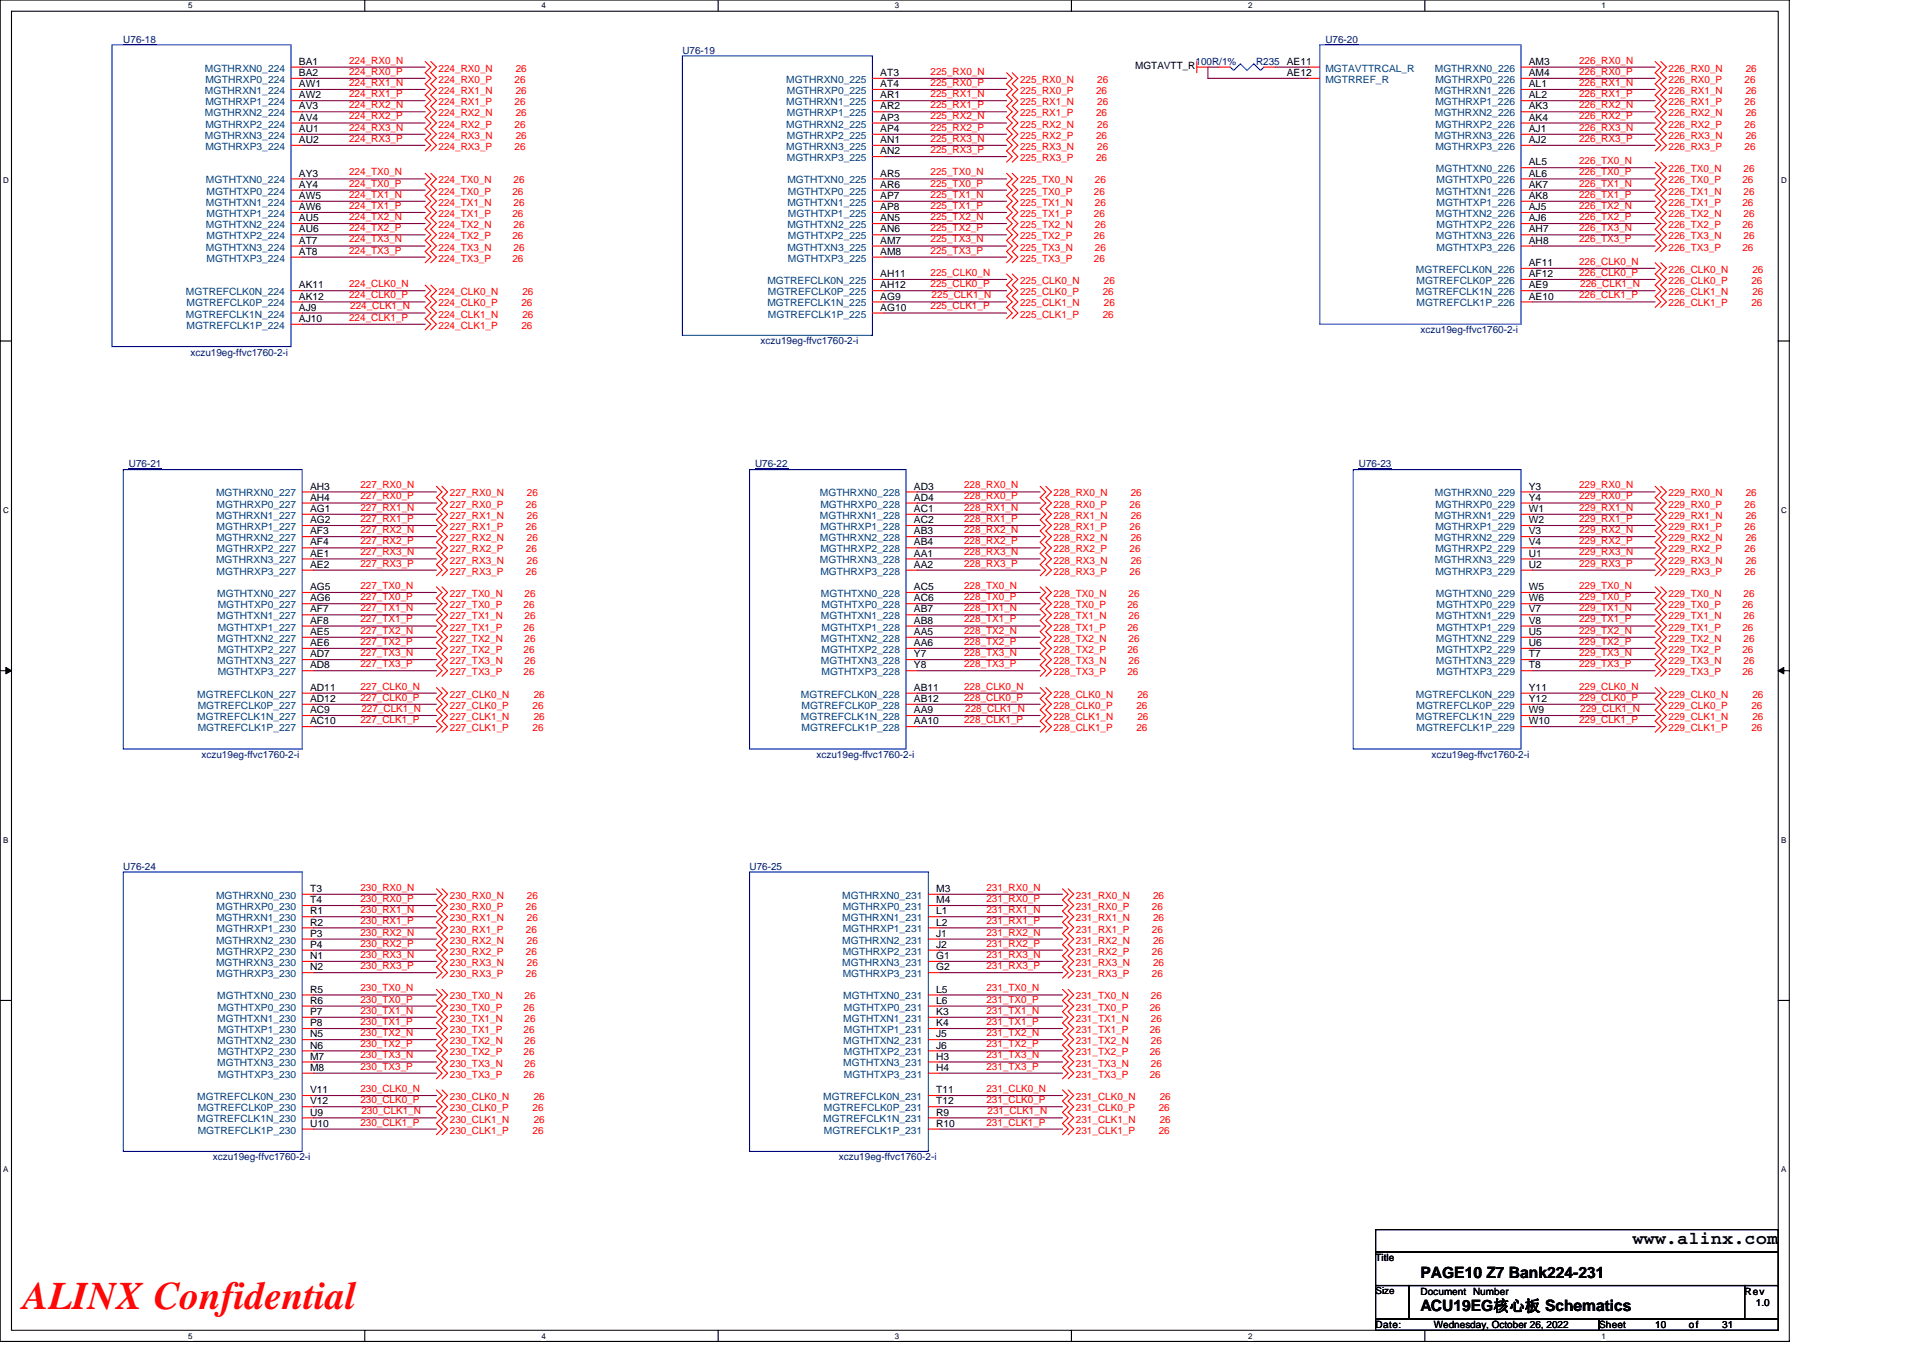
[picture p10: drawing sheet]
<svg xmlns="http://www.w3.org/2000/svg" width="297mm" height="210mm" viewBox="0 0 297 210" stroke-linecap="round" stroke-linejoin="round" font-family="sans-serif">
<defs><g id="words">
<text font-size="6" fill="#f00" x="3.5" y="202.3">ALINX Confidential</text>
<text font-size="2.8" x="252.2" y="192.3">www.alinx.com</text>
<g font-size="2.4">
<text x="219.4" y="197.4">PAGE10 Z7 Bank224-231</text>
<text x="219.4" y="202.6">ACU19EG核心板 Schematics</text>
</g>
<g font-size="1.5" fill="#000080">
<text x="19" y="6.6">U76-18</text>
<text x="105.4" y="8.3">U76-19</text>
<text x="184.7" y="10">100R/1%</text>
<text x="194" y="10">R235 AE11</text>
<text x="204.7" y="6.6">U76-20</text>
<text x="117.5" y="53.2">xczu19eg-ffvc1760-2-i</text>
<text x="219.4" y="51.5">xczu19eg-ffvc1760-2-i</text>
<text x="29.4" y="54.9">xczu19eg-ffvc1760-2-i</text>
<text x="19.9" y="72.2">U76-21</text>
<text x="116.6" y="72.2">U76-22</text>
<text x="209.9" y="72.2">U76-23</text>
<text x="31.1" y="117.1">xczu19eg-ffvc1760-2-i</text>
<text x="126.1" y="117.1">xczu19eg-ffvc1760-2-i</text>
<text x="221.1" y="117.1">xczu19eg-ffvc1760-2-i</text>
<text x="19" y="134.4">U76-24</text>
<text x="115.8" y="134.4">U76-25</text>
<text x="32.9" y="179.3">xczu19eg-ffvc1760-2-i</text>
<text x="129.6" y="179.3">xczu19eg-ffvc1760-2-i</text>
</g>
<g font-size="1.5" fill="#004080">
<text x="31.6" y="11.1">MGTHRXN0_224</text>
<text x="204.7" y="11.1">MGTAVTTRCAL_R</text>
<text x="221.6" y="11.1">MGTHRXN0_226</text>
<text x="31.6" y="14.5">MGTHRXN1_224</text>
<text x="31.6" y="18">MGTHRXN2_224</text>
<text x="31.7" y="12.8">MGTHRXP0_224</text>
<text x="31.7" y="16.3">MGTHRXP1_224</text>
<text x="121.5" y="12.8">MGTHRXN0_225</text>
<text x="121.5" y="16.3">MGTHRXN1_225</text>
<text x="121.5" y="14.5">MGTHRXP0_225</text>
<text x="121.5" y="18">MGTHRXP1_225</text>
<text x="204.7" y="12.8">MGTRREF_R</text>
<text x="221.6" y="14.5">MGTHRXN1_226</text>
<text x="221.6" y="18">MGTHRXN2_226</text>
<text x="221.7" y="12.8">MGTHRXP0_226</text>
<text x="221.7" y="16.3">MGTHRXP1_226</text>
<text x="31.6" y="21.4">MGTHRXN3_224</text>
<text x="31.7" y="19.7">MGTHRXP2_224</text>
<text x="31.7" y="23.2">MGTHRXP3_224</text>
<text x="121.5" y="19.7">MGTHRXN2_225</text>
<text x="121.5" y="23.2">MGTHRXN3_225</text>
<text x="121.5" y="21.4">MGTHRXP2_225</text>
<text x="221.6" y="21.4">MGTHRXN3_226</text>
<text x="221.7" y="19.7">MGTHRXP2_226</text>
<text x="221.7" y="23.2">MGTHRXP3_226</text>
<text x="31.8" y="28.3">MGTHTXN0_224</text>
<text x="121.5" y="24.9">MGTHRXP3_225</text>
<text x="121.6" y="28.3">MGTHTXN0_225</text>
<text x="221.8" y="26.6">MGTHTXN0_226</text>
<text x="221.9" y="28.3">MGTHTXP0_226</text>
<text x="31.8" y="31.8">MGTHTXN1_224</text>
<text x="31.8" y="35.2">MGTHTXN2_224</text>
<text x="31.9" y="30.1">MGTHTXP0_224</text>
<text x="31.9" y="33.5">MGTHTXP1_224</text>
<text x="121.6" y="31.8">MGTHTXN1_225</text>
<text x="121.6" y="35.2">MGTHTXN2_225</text>
<text x="121.7" y="30.1">MGTHTXP0_225</text>
<text x="121.7" y="33.5">MGTHTXP1_225</text>
<text x="221.8" y="30.1">MGTHTXN1_226</text>
<text x="221.8" y="33.5">MGTHTXN2_226</text>
<text x="221.9" y="31.8">MGTHTXP1_226</text>
<text x="221.9" y="35.2">MGTHTXP2_226</text>
<text x="31.8" y="38.7">MGTHTXN3_224</text>
<text x="31.9" y="37">MGTHTXP2_224</text>
<text x="31.9" y="40.4">MGTHTXP3_224</text>
<text x="121.6" y="38.7">MGTHTXN3_225</text>
<text x="121.7" y="37">MGTHTXP2_225</text>
<text x="121.7" y="40.4">MGTHTXP3_225</text>
<text x="221.8" y="37">MGTHTXN3_226</text>
<text x="221.9" y="38.7">MGTHTXP3_226</text>
<text x="28.7" y="45.6">MGTREFCLK0N_224</text>
<text x="28.8" y="47.3">MGTREFCLK0P_224</text>
<text x="118.5" y="43.9">MGTREFCLK0N_225</text>
<text x="118.5" y="47.3">MGTREFCLK1N_225</text>
<text x="118.6" y="45.6">MGTREFCLK0P_225</text>
<text x="218.7" y="42.2">MGTREFCLK0N_226</text>
<text x="218.7" y="45.6">MGTREFCLK1N_226</text>
<text x="218.8" y="43.9">MGTREFCLK0P_226</text>
<text x="218.8" y="47.3">MGTREFCLK1P_226</text>
<text x="28.7" y="49.1">MGTREFCLK1N_224</text>
<text x="28.8" y="50.8">MGTREFCLK1P_224</text>
<text x="118.6" y="49.1">MGTREFCLK1P_225</text>
<text x="33.4" y="76.7">MGTHRXN0_227</text>
<text x="126.6" y="76.7">MGTHRXN0_228</text>
<text x="221.6" y="76.7">MGTHRXN0_229</text>
<text x="33.4" y="80.2">MGTHRXN1_227</text>
<text x="33.4" y="83.6">MGTHRXN2_227</text>
<text x="33.5" y="78.4">MGTHRXP0_227</text>
<text x="33.5" y="81.9">MGTHRXP1_227</text>
<text x="126.6" y="80.2">MGTHRXN1_228</text>
<text x="126.6" y="83.6">MGTHRXN2_228</text>
<text x="126.7" y="78.4">MGTHRXP0_228</text>
<text x="126.7" y="81.9">MGTHRXP1_228</text>
<text x="221.6" y="80.2">MGTHRXN1_229</text>
<text x="221.6" y="83.6">MGTHRXN2_229</text>
<text x="221.7" y="78.4">MGTHRXP0_229</text>
<text x="221.7" y="81.9">MGTHRXP1_229</text>
<text x="33.4" y="87.1">MGTHRXN3_227</text>
<text x="33.5" y="85.3">MGTHRXP2_227</text>
<text x="33.5" y="88.8">MGTHRXP3_227</text>
<text x="126.6" y="87.1">MGTHRXN3_228</text>
<text x="126.7" y="85.3">MGTHRXP2_228</text>
<text x="126.7" y="88.8">MGTHRXP3_228</text>
<text x="221.6" y="87.1">MGTHRXN3_229</text>
<text x="221.7" y="85.3">MGTHRXP2_229</text>
<text x="221.7" y="88.8">MGTHRXP3_229</text>
<text x="33.5" y="92.2">MGTHTXN0_227</text>
<text x="33.5" y="95.7">MGTHTXN1_227</text>
<text x="33.6" y="94">MGTHTXP0_227</text>
<text x="126.8" y="92.2">MGTHTXN0_228</text>
<text x="126.8" y="95.7">MGTHTXN1_228</text>
<text x="126.9" y="94">MGTHTXP0_228</text>
<text x="221.8" y="92.2">MGTHTXN0_229</text>
<text x="221.8" y="95.7">MGTHTXN1_229</text>
<text x="221.9" y="94">MGTHTXP0_229</text>
<text x="33.5" y="99.2">MGTHTXN2_227</text>
<text x="33.6" y="97.4">MGTHTXP1_227</text>
<text x="33.6" y="100.9">MGTHTXP2_227</text>
<text x="126.8" y="99.2">MGTHTXN2_228</text>
<text x="126.9" y="97.4">MGTHTXP1_228</text>
<text x="126.9" y="100.9">MGTHTXP2_228</text>
<text x="221.8" y="99.2">MGTHTXN2_229</text>
<text x="221.9" y="97.4">MGTHTXP1_229</text>
<text x="221.9" y="100.9">MGTHTXP2_229</text>
<text x="30.5" y="107.8">MGTREFCLK0N_227</text>
<text x="33.5" y="102.6">MGTHTXN3_227</text>
<text x="33.6" y="104.3">MGTHTXP3_227</text>
<text x="123.7" y="107.8">MGTREFCLK0N_228</text>
<text x="126.8" y="102.6">MGTHTXN3_228</text>
<text x="126.9" y="104.3">MGTHTXP3_228</text>
<text x="218.7" y="107.8">MGTREFCLK0N_229</text>
<text x="221.8" y="102.6">MGTHTXN3_229</text>
<text x="221.9" y="104.3">MGTHTXP3_229</text>
<text x="30.5" y="111.3">MGTREFCLK1N_227</text>
<text x="30.5" y="109.5">MGTREFCLK0P_227</text>
<text x="30.5" y="113">MGTREFCLK1P_227</text>
<text x="123.7" y="111.3">MGTREFCLK1N_228</text>
<text x="123.8" y="109.5">MGTREFCLK0P_228</text>
<text x="123.8" y="113">MGTREFCLK1P_228</text>
<text x="218.7" y="111.3">MGTREFCLK1N_229</text>
<text x="218.8" y="109.5">MGTREFCLK0P_229</text>
<text x="218.8" y="113">MGTREFCLK1P_229</text>
<text x="33.4" y="138.9">MGTHRXN0_230</text>
<text x="33.4" y="142.3">MGTHRXN1_230</text>
<text x="33.5" y="140.6">MGTHRXP0_230</text>
<text x="130.1" y="138.9">MGTHRXN0_231</text>
<text x="130.1" y="142.3">MGTHRXN1_231</text>
<text x="130.2" y="140.6">MGTHRXP0_231</text>
<text x="33.4" y="145.8">MGTHRXN2_230</text>
<text x="33.4" y="149.2">MGTHRXN3_230</text>
<text x="33.5" y="144.1">MGTHRXP1_230</text>
<text x="33.5" y="147.5">MGTHRXP2_230</text>
<text x="130.1" y="145.8">MGTHRXN2_231</text>
<text x="130.1" y="149.2">MGTHRXN3_231</text>
<text x="130.2" y="144.1">MGTHRXP1_231</text>
<text x="130.2" y="147.5">MGTHRXP2_231</text>
<text x="33.5" y="151">MGTHRXP3_230</text>
<text x="33.5" y="154.4">MGTHTXN0_230</text>
<text x="130.2" y="151">MGTHRXP3_231</text>
<text x="130.3" y="154.4">MGTHTXN0_231</text>
<text x="33.5" y="157.9">MGTHTXN1_230</text>
<text x="33.5" y="161.3">MGTHTXN2_230</text>
<text x="33.6" y="156.1">MGTHTXP0_230</text>
<text x="33.6" y="159.6">MGTHTXP1_230</text>
<text x="130.3" y="157.9">MGTHTXN1_231</text>
<text x="130.3" y="161.3">MGTHTXN2_231</text>
<text x="130.3" y="156.1">MGTHTXP0_231</text>
<text x="130.3" y="159.6">MGTHTXP1_231</text>
<text x="33.5" y="164.8">MGTHTXN3_230</text>
<text x="33.6" y="163.1">MGTHTXP2_230</text>
<text x="33.6" y="166.5">MGTHTXP3_230</text>
<text x="130.3" y="164.8">MGTHTXN3_231</text>
<text x="130.3" y="163.1">MGTHTXP2_231</text>
<text x="130.3" y="166.5">MGTHTXP3_231</text>
<text x="30.5" y="170">MGTREFCLK0N_230</text>
<text x="30.5" y="173.4">MGTREFCLK1N_230</text>
<text x="30.5" y="171.7">MGTREFCLK0P_230</text>
<text x="127.2" y="170">MGTREFCLK0N_231</text>
<text x="127.2" y="173.4">MGTREFCLK1N_231</text>
<text x="127.3" y="171.7">MGTREFCLK0P_231</text>
<text x="30.5" y="175.2">MGTREFCLK1P_230</text>
<text x="127.3" y="175.2">MGTREFCLK1P_231</text>
</g>
<g font-size="1.5">
<text x="46.2" y="11.7">BA2</text>
<text x="46.2" y="10">BA1</text>
<text x="136" y="11.7">AT3</text>
<text x="175.4" y="10.7">MGTAVTT_R</text>
<text x="198.8" y="11.7">AE12</text>
<text x="236.2" y="10">AM3</text>
<text x="236.2" y="11.7">AM4</text>
<text x="46.2" y="15.2">AW2</text>
<text x="46.2" y="13.5">AW1</text>
<text x="46.2" y="16.9">AV3</text>
<text x="136" y="15.2">AR1</text>
<text x="136" y="13.5">AT4</text>
<text x="136" y="16.9">AR2</text>
<text x="236.2" y="13.5">AL1</text>
<text x="236.2" y="15.2">AL2</text>
<text x="236.2" y="16.9">AK3</text>
<text x="46.2" y="18.6">AV4</text>
<text x="46.2" y="22.1">AU2</text>
<text x="46.2" y="20.4">AU1</text>
<text x="136" y="18.6">AP3</text>
<text x="136" y="22.1">AN1</text>
<text x="136" y="20.4">AP4</text>
<text x="136" y="23.8">AN2</text>
<text x="236.2" y="18.6">AK4</text>
<text x="236.2" y="20.4">AJ1</text>
<text x="236.2" y="22.1">AJ2</text>
<text x="46.2" y="27.3">AY3</text>
<text x="46.2" y="29">AY4</text>
<text x="136" y="27.3">AR5</text>
<text x="136" y="29">AR6</text>
<text x="236.2" y="25.5">AL5</text>
<text x="236.2" y="27.3">AL6</text>
<text x="236.2" y="29">AK7</text>
<text x="46.2" y="30.7">AW5</text>
<text x="46.2" y="34.2">AU5</text>
<text x="46.2" y="32.5">AW6</text>
<text x="46.2" y="35.9">AU6</text>
<text x="136" y="30.7">AP7</text>
<text x="136" y="34.2">AN5</text>
<text x="136" y="32.5">AP8</text>
<text x="136" y="35.9">AN6</text>
<text x="236.2" y="30.7">AK8</text>
<text x="236.2" y="32.5">AJ5</text>
<text x="236.2" y="34.2">AJ6</text>
<text x="236.2" y="35.9">AH7</text>
<text x="46.2" y="37.7">AT7</text>
<text x="46.2" y="39.4">AT8</text>
<text x="136" y="37.7">AM7</text>
<text x="136" y="39.4">AM8</text>
<text x="236.2" y="41.1">AF11</text>
<text x="236.2" y="37.7">AH8</text>
<text x="46.2" y="46.3">AK12</text>
<text x="46.2" y="44.6">AK11</text>
<text x="136" y="42.8">AH11</text>
<text x="136" y="46.3">AG9</text>
<text x="136" y="44.6">AH12</text>
<text x="236.2" y="44.6">AE9</text>
<text x="236.2" y="42.8">AF12</text>
<text x="236.2" y="46.3">AE10</text>
<text x="46.2" y="49.7">AJ10</text>
<text x="46.2" y="48">AJ9</text>
<text x="136" y="48">AG10</text>
<text x="47.9" y="75.6">AH3</text>
<text x="47.9" y="77.4">AH4</text>
<text x="141.2" y="75.6">AD3</text>
<text x="141.2" y="77.4">AD4</text>
<text x="236.2" y="75.6">Y3</text>
<text x="236.2" y="77.4">Y4</text>
<text x="47.9" y="79.1">AG1</text>
<text x="47.9" y="82.6">AF3</text>
<text x="47.9" y="80.8">AG2</text>
<text x="141.2" y="79.1">AC1</text>
<text x="141.2" y="82.6">AB3</text>
<text x="141.2" y="80.8">AC2</text>
<text x="236.2" y="79.1">W1</text>
<text x="236.2" y="80.8">W2</text>
<text x="236.2" y="82.6">V3</text>
<text x="47.9" y="86">AE1</text>
<text x="47.9" y="84.3">AF4</text>
<text x="47.9" y="87.7">AE2</text>
<text x="141.2" y="86">AA1</text>
<text x="141.2" y="84.3">AB4</text>
<text x="141.2" y="87.7">AA2</text>
<text x="236.2" y="84.3">V4</text>
<text x="236.2" y="86">U1</text>
<text x="236.2" y="87.7">U2</text>
<text x="47.9" y="91.2">AG5</text>
<text x="47.9" y="94.6">AF7</text>
<text x="47.9" y="92.9">AG6</text>
<text x="141.2" y="91.2">AC5</text>
<text x="141.2" y="92.9">AC6</text>
<text x="141.2" y="94.6">AB7</text>
<text x="236.2" y="91.2">W5</text>
<text x="236.2" y="92.9">W6</text>
<text x="236.2" y="94.6">V7</text>
<text x="47.9" y="98.1">AE5</text>
<text x="47.9" y="101.6">AD7</text>
<text x="47.9" y="96.4">AF8</text>
<text x="47.9" y="99.8">AE6</text>
<text x="141.2" y="96.4">AB8</text>
<text x="141.2" y="98.1">AA5</text>
<text x="141.2" y="99.8">AA6</text>
<text x="141.2" y="101.6">Y7</text>
<text x="236.2" y="96.4">V8</text>
<text x="236.2" y="98.1">U5</text>
<text x="236.2" y="99.8">U6</text>
<text x="236.2" y="101.6">T7</text>
<text x="47.9" y="106.7">AD11</text>
<text x="47.9" y="103.3">AD8</text>
<text x="141.2" y="106.7">AB11</text>
<text x="141.2" y="103.3">Y8</text>
<text x="236.2" y="106.7">Y11</text>
<text x="236.2" y="103.3">T8</text>
<text x="47.9" y="110.2">AC9</text>
<text x="47.9" y="108.5">AD12</text>
<text x="47.9" y="111.9">AC10</text>
<text x="141.2" y="110.2">AA9</text>
<text x="141.2" y="108.5">AB12</text>
<text x="141.2" y="111.9">AA10</text>
<text x="236.2" y="110.2">W9</text>
<text x="236.2" y="108.5">Y12</text>
<text x="236.2" y="111.9">W10</text>
<text x="47.9" y="137.8">T3</text>
<text x="144.6" y="137.8">M3</text>
<text x="47.9" y="141.3">R1</text>
<text x="47.9" y="139.6">T4</text>
<text x="47.9" y="143">R2</text>
<text x="144.6" y="141.3">L1</text>
<text x="144.6" y="139.6">M4</text>
<text x="144.6" y="143">L2</text>
<text x="47.9" y="144.7">P3</text>
<text x="47.9" y="148.2">N1</text>
<text x="47.9" y="146.5">P4</text>
<text x="47.9" y="149.9">N2</text>
<text x="144.6" y="144.7">J1</text>
<text x="144.6" y="148.2">G1</text>
<text x="144.6" y="146.5">J2</text>
<text x="144.6" y="149.9">G2</text>
<text x="47.9" y="153.4">R5</text>
<text x="47.9" y="155.1">R6</text>
<text x="144.6" y="153.4">L5</text>
<text x="144.6" y="155.1">L6</text>
<text x="47.9" y="156.8">P7</text>
<text x="47.9" y="160.3">N5</text>
<text x="47.9" y="158.6">P8</text>
<text x="144.6" y="156.8">K3</text>
<text x="144.6" y="160.3">J5</text>
<text x="144.6" y="158.6">K4</text>
<text x="47.9" y="163.7">M7</text>
<text x="47.9" y="162">N6</text>
<text x="47.9" y="165.5">M8</text>
<text x="144.6" y="163.7">H3</text>
<text x="144.6" y="162">J6</text>
<text x="144.6" y="165.5">H4</text>
<text x="47.9" y="168.9">V11</text>
<text x="47.9" y="172.4">U9</text>
<text x="47.9" y="170.6">V12</text>
<text x="144.6" y="168.9">T11</text>
<text x="144.6" y="172.4">R9</text>
<text x="144.6" y="170.6">T12</text>
<text x="47.9" y="174.1">U10</text>
<text x="144.6" y="174.1">R10</text>
<text x="212.5" y="194.9">Title</text>
<text x="212.5" y="200">Size</text>
<text x="219.4" y="200">Document Number</text>
<text x="269.5" y="200">Rev</text>
<text x="271.2" y="201.8">1.0</text>
<text x="212.5" y="205.2">Date:</text>
<text x="221.5" y="205.2">Wednesday, October 26, 2022</text>
<text x="247" y="205.2">Sheet</text>
<text x="255.7" y="205.2">10</text>
<text x="260.9" y="205.2">of</text>
<text x="266" y="205.2">31</text>
</g>
<g font-size="1.5" fill="#f00">
<text x="53.9" y="9.8">224_RX0_N</text>
<text x="53.9" y="11.6">224_RX0_P</text>
<text x="67.8" y="11.1">224_RX0_N</text>
<text x="79.7" y="11.1">26</text>
<text x="143.7" y="11.6">225_RX0_N</text>
<text x="243.9" y="9.8">226_RX0_N</text>
<text x="243.9" y="11.6">226_RX0_P</text>
<text x="257.7" y="11.1">226_RX0_N</text>
<text x="269.7" y="11.1">26</text>
<text x="53.9" y="15">224_RX1_P</text>
<text x="53.9" y="13.3">224_RX1_N</text>
<text x="53.9" y="16.7">224_RX2_N</text>
<text x="67.8" y="16.3">224_RX1_P</text>
<text x="67.8" y="14.5">224_RX1_N</text>
<text x="67.8" y="18">224_RX2_N</text>
<text x="67.8" y="12.8">224_RX0_P</text>
<text x="79.5" y="16.3">26</text>
<text x="79.5" y="12.8">26</text>
<text x="79.7" y="14.5">26</text>
<text x="79.7" y="18">26</text>
<text x="143.7" y="16.7">225_RX1_P</text>
<text x="143.7" y="15">225_RX1_N</text>
<text x="143.7" y="13.3">225_RX0_P</text>
<text x="157.6" y="18">225_RX1_P</text>
<text x="157.6" y="16.3">225_RX1_N</text>
<text x="157.6" y="14.5">225_RX0_P</text>
<text x="157.6" y="12.8">225_RX0_N</text>
<text x="169.3" y="18">26</text>
<text x="169.3" y="14.5">26</text>
<text x="169.5" y="16.3">26</text>
<text x="169.5" y="12.8">26</text>
<text x="243.9" y="15">226_RX1_P</text>
<text x="243.9" y="13.3">226_RX1_N</text>
<text x="243.9" y="16.7">226_RX2_N</text>
<text x="257.7" y="16.3">226_RX1_P</text>
<text x="257.7" y="14.5">226_RX1_N</text>
<text x="257.7" y="18">226_RX2_N</text>
<text x="257.7" y="12.8">226_RX0_P</text>
<text x="269.5" y="16.3">26</text>
<text x="269.5" y="12.8">26</text>
<text x="269.7" y="14.5">26</text>
<text x="269.7" y="18">26</text>
<text x="53.9" y="18.5">224_RX2_P</text>
<text x="53.9" y="21.9">224_RX3_P</text>
<text x="53.9" y="20.2">224_RX3_N</text>
<text x="67.8" y="19.7">224_RX2_P</text>
<text x="67.8" y="23.2">224_RX3_P</text>
<text x="67.8" y="21.4">224_RX3_N</text>
<text x="79.5" y="19.7">26</text>
<text x="79.5" y="23.2">26</text>
<text x="79.7" y="21.4">26</text>
<text x="143.7" y="18.5">225_RX2_N</text>
<text x="143.7" y="20.2">225_RX2_P</text>
<text x="143.7" y="23.6">225_RX3_P</text>
<text x="143.7" y="21.9">225_RX3_N</text>
<text x="157.6" y="21.4">225_RX2_P</text>
<text x="157.6" y="19.7">225_RX2_N</text>
<text x="157.6" y="23.2">225_RX3_N</text>
<text x="169.3" y="21.4">26</text>
<text x="169.5" y="19.7">26</text>
<text x="169.5" y="23.2">26</text>
<text x="243.9" y="18.5">226_RX2_P</text>
<text x="243.9" y="21.9">226_RX3_P</text>
<text x="243.9" y="20.2">226_RX3_N</text>
<text x="257.7" y="19.7">226_RX2_P</text>
<text x="257.7" y="23.2">226_RX3_P</text>
<text x="257.7" y="21.4">226_RX3_N</text>
<text x="269.5" y="19.7">26</text>
<text x="269.5" y="23.2">26</text>
<text x="269.7" y="21.4">26</text>
<text x="53.9" y="27.1">224_TX0_N</text>
<text x="53.9" y="28.8">224_TX0_P</text>
<text x="67.8" y="28.3">224_TX0_N</text>
<text x="79.3" y="28.3">26</text>
<text x="143.7" y="27.1">225_TX0_N</text>
<text x="143.7" y="28.8">225_TX0_P</text>
<text x="157.6" y="24.9">225_RX3_P</text>
<text x="157.6" y="28.3">225_TX0_N</text>
<text x="169.1" y="28.3">26</text>
<text x="169.3" y="24.9">26</text>
<text x="243.9" y="25.4">226_TX0_N</text>
<text x="243.9" y="27.1">226_TX0_P</text>
<text x="243.9" y="28.8">226_TX1_N</text>
<text x="257.7" y="28.3">226_TX0_P</text>
<text x="257.7" y="26.6">226_TX0_N</text>
<text x="269.2" y="28.3">26</text>
<text x="269.3" y="26.6">26</text>
<text x="53.9" y="32.3">224_TX1_P</text>
<text x="53.9" y="30.5">224_TX1_N</text>
<text x="53.9" y="35.7">224_TX2_P</text>
<text x="53.9" y="34">224_TX2_N</text>
<text x="67.8" y="30.1">224_TX0_P</text>
<text x="67.8" y="33.5">224_TX1_P</text>
<text x="67.8" y="31.8">224_TX1_N</text>
<text x="67.8" y="35.3">224_TX2_N</text>
<text x="79.2" y="30.1">26</text>
<text x="79.2" y="33.5">26</text>
<text x="79.3" y="31.8">26</text>
<text x="79.3" y="35.3">26</text>
<text x="143.7" y="32.3">225_TX1_P</text>
<text x="143.7" y="30.5">225_TX1_N</text>
<text x="143.7" y="35.7">225_TX2_P</text>
<text x="143.7" y="34">225_TX2_N</text>
<text x="157.6" y="30.1">225_TX0_P</text>
<text x="157.6" y="33.5">225_TX1_P</text>
<text x="157.6" y="31.8">225_TX1_N</text>
<text x="157.6" y="35.3">225_TX2_N</text>
<text x="169" y="30.1">26</text>
<text x="169" y="33.5">26</text>
<text x="169.1" y="31.8">26</text>
<text x="169.1" y="35.3">26</text>
<text x="243.9" y="30.5">226_TX1_P</text>
<text x="243.9" y="34">226_TX2_P</text>
<text x="243.9" y="32.3">226_TX2_N</text>
<text x="243.9" y="35.7">226_TX3_N</text>
<text x="257.7" y="31.8">226_TX1_P</text>
<text x="257.7" y="30.1">226_TX1_N</text>
<text x="257.7" y="35.3">226_TX2_P</text>
<text x="257.7" y="33.5">226_TX2_N</text>
<text x="269.2" y="31.8">26</text>
<text x="269.2" y="35.3">26</text>
<text x="269.3" y="30.1">26</text>
<text x="269.3" y="33.5">26</text>
<text x="53.9" y="39.2">224_TX3_P</text>
<text x="53.9" y="37.5">224_TX3_N</text>
<text x="67.8" y="37">224_TX2_P</text>
<text x="67.8" y="40.4">224_TX3_P</text>
<text x="67.8" y="38.7">224_TX3_N</text>
<text x="79.2" y="37">26</text>
<text x="79.2" y="40.4">26</text>
<text x="79.3" y="38.7">26</text>
<text x="143.7" y="39.2">225_TX3_P</text>
<text x="143.7" y="37.5">225_TX3_N</text>
<text x="157.6" y="37">225_TX2_P</text>
<text x="157.6" y="40.4">225_TX3_P</text>
<text x="157.6" y="38.7">225_TX3_N</text>
<text x="169" y="37">26</text>
<text x="169" y="40.4">26</text>
<text x="169.1" y="38.7">26</text>
<text x="243.9" y="40.9">226_CLK0_N</text>
<text x="243.9" y="37.5">226_TX3_P</text>
<text x="257.7" y="38.7">226_TX3_P</text>
<text x="257.7" y="37">226_TX3_N</text>
<text x="269.2" y="38.7">26</text>
<text x="269.3" y="37">26</text>
<text x="53.9" y="44.4">224_CLK0_N</text>
<text x="53.9" y="46.1">224_CLK0_P</text>
<text x="54.1" y="47.8">224_CLK1_N</text>
<text x="67.8" y="47.3">224_CLK0_P</text>
<text x="67.8" y="45.6">224_CLK0_N</text>
<text x="80.5" y="47.3">26</text>
<text x="80.7" y="45.6">26</text>
<text x="143.7" y="42.6">225_CLK0_N</text>
<text x="143.7" y="44.4">225_CLK0_P</text>
<text x="143.7" y="47.8">225_CLK1_P</text>
<text x="143.9" y="46.1">225_CLK1_N</text>
<text x="157.6" y="45.6">225_CLK0_P</text>
<text x="157.6" y="43.9">225_CLK0_N</text>
<text x="157.6" y="47.3">225_CLK1_N</text>
<text x="170.3" y="45.6">26</text>
<text x="170.5" y="43.9">26</text>
<text x="170.5" y="47.3">26</text>
<text x="243.9" y="42.6">226_CLK0_P</text>
<text x="243.9" y="46.1">226_CLK1_P</text>
<text x="244.1" y="44.4">226_CLK1_N</text>
<text x="257.7" y="43.9">226_CLK0_P</text>
<text x="257.7" y="42.2">226_CLK0_N</text>
<text x="257.7" y="47.3">226_CLK1_P</text>
<text x="257.7" y="45.6">226_CLK1_N</text>
<text x="270.5" y="43.9">26</text>
<text x="270.5" y="47.3">26</text>
<text x="270.7" y="42.2">26</text>
<text x="270.7" y="45.6">26</text>
<text x="53.9" y="49.6">224_CLK1_P</text>
<text x="67.8" y="50.8">224_CLK1_P</text>
<text x="67.8" y="49.1">224_CLK1_N</text>
<text x="80.5" y="50.8">26</text>
<text x="80.7" y="49.1">26</text>
<text x="157.6" y="49.1">225_CLK1_P</text>
<text x="170.3" y="49.1">26</text>
<text x="55.7" y="75.5">227_RX0_N</text>
<text x="55.7" y="77.2">227_RX0_P</text>
<text x="69.5" y="76.7">227_RX0_N</text>
<text x="81.4" y="76.7">26</text>
<text x="148.9" y="75.5">228_RX0_N</text>
<text x="148.9" y="77.2">228_RX0_P</text>
<text x="162.7" y="76.7">228_RX0_N</text>
<text x="174.7" y="76.7">26</text>
<text x="243.9" y="75.5">229_RX0_N</text>
<text x="243.9" y="77.2">229_RX0_P</text>
<text x="257.7" y="76.7">229_RX0_N</text>
<text x="269.7" y="76.7">26</text>
<text x="55.7" y="80.6">227_RX1_P</text>
<text x="55.7" y="78.9">227_RX1_N</text>
<text x="55.7" y="82.4">227_RX2_N</text>
<text x="69.5" y="81.9">227_RX1_P</text>
<text x="69.5" y="80.2">227_RX1_N</text>
<text x="69.5" y="83.6">227_RX2_N</text>
<text x="69.5" y="78.4">227_RX0_P</text>
<text x="81.2" y="81.9">26</text>
<text x="81.2" y="78.4">26</text>
<text x="81.4" y="80.2">26</text>
<text x="81.4" y="83.6">26</text>
<text x="148.9" y="80.6">228_RX1_P</text>
<text x="148.9" y="78.9">228_RX1_N</text>
<text x="148.9" y="82.4">228_RX2_N</text>
<text x="162.7" y="81.9">228_RX1_P</text>
<text x="162.7" y="80.2">228_RX1_N</text>
<text x="162.7" y="83.6">228_RX2_N</text>
<text x="162.7" y="78.4">228_RX0_P</text>
<text x="174.5" y="81.9">26</text>
<text x="174.5" y="78.4">26</text>
<text x="174.7" y="80.2">26</text>
<text x="174.7" y="83.6">26</text>
<text x="243.9" y="80.6">229_RX1_P</text>
<text x="243.9" y="78.9">229_RX1_N</text>
<text x="243.9" y="82.4">229_RX2_N</text>
<text x="257.7" y="81.9">229_RX1_P</text>
<text x="257.7" y="80.2">229_RX1_N</text>
<text x="257.7" y="83.6">229_RX2_N</text>
<text x="257.7" y="78.4">229_RX0_P</text>
<text x="269.5" y="81.9">26</text>
<text x="269.5" y="78.4">26</text>
<text x="269.7" y="80.2">26</text>
<text x="269.7" y="83.6">26</text>
<text x="55.7" y="84.1">227_RX2_P</text>
<text x="55.7" y="87.5">227_RX3_P</text>
<text x="55.7" y="85.8">227_RX3_N</text>
<text x="69.5" y="85.3">227_RX2_P</text>
<text x="69.5" y="88.8">227_RX3_P</text>
<text x="69.5" y="87.1">227_RX3_N</text>
<text x="81.2" y="85.3">26</text>
<text x="81.2" y="88.8">26</text>
<text x="81.4" y="87.1">26</text>
<text x="148.9" y="84.1">228_RX2_P</text>
<text x="148.9" y="87.5">228_RX3_P</text>
<text x="148.9" y="85.8">228_RX3_N</text>
<text x="162.7" y="85.3">228_RX2_P</text>
<text x="162.7" y="88.8">228_RX3_P</text>
<text x="162.7" y="87.1">228_RX3_N</text>
<text x="174.5" y="85.3">26</text>
<text x="174.5" y="88.8">26</text>
<text x="174.7" y="87.1">26</text>
<text x="243.9" y="84.1">229_RX2_P</text>
<text x="243.9" y="87.5">229_RX3_P</text>
<text x="243.9" y="85.8">229_RX3_N</text>
<text x="257.7" y="85.3">229_RX2_P</text>
<text x="257.7" y="88.8">229_RX3_P</text>
<text x="257.7" y="87.1">229_RX3_N</text>
<text x="269.5" y="85.3">26</text>
<text x="269.5" y="88.8">26</text>
<text x="269.7" y="87.1">26</text>
<text x="55.7" y="91">227_TX0_N</text>
<text x="55.7" y="92.7">227_TX0_P</text>
<text x="55.7" y="94.4">227_TX1_N</text>
<text x="69.5" y="94">227_TX0_P</text>
<text x="69.5" y="92.3">227_TX0_N</text>
<text x="69.5" y="95.7">227_TX1_N</text>
<text x="80.9" y="94">26</text>
<text x="81" y="92.3">26</text>
<text x="81" y="95.7">26</text>
<text x="148.9" y="91">228_TX0_N</text>
<text x="148.9" y="92.7">228_TX0_P</text>
<text x="148.9" y="94.4">228_TX1_N</text>
<text x="162.7" y="94">228_TX0_P</text>
<text x="162.7" y="92.3">228_TX0_N</text>
<text x="162.7" y="95.7">228_TX1_N</text>
<text x="174.2" y="94">26</text>
<text x="174.3" y="92.3">26</text>
<text x="174.3" y="95.7">26</text>
<text x="243.9" y="91">229_TX0_N</text>
<text x="243.9" y="92.7">229_TX0_P</text>
<text x="243.9" y="94.4">229_TX1_N</text>
<text x="257.7" y="94">229_TX0_P</text>
<text x="257.7" y="92.3">229_TX0_N</text>
<text x="257.7" y="95.7">229_TX1_N</text>
<text x="269.2" y="94">26</text>
<text x="269.3" y="92.3">26</text>
<text x="269.3" y="95.7">26</text>
<text x="55.7" y="96.2">227_TX1_P</text>
<text x="55.7" y="99.6">227_TX2_P</text>
<text x="55.7" y="97.9">227_TX2_N</text>
<text x="55.7" y="101.4">227_TX3_N</text>
<text x="69.5" y="97.4">227_TX1_P</text>
<text x="69.5" y="100.9">227_TX2_P</text>
<text x="69.5" y="99.2">227_TX2_N</text>
<text x="80.9" y="97.4">26</text>
<text x="80.9" y="100.9">26</text>
<text x="81" y="99.2">26</text>
<text x="148.9" y="96.2">228_TX1_P</text>
<text x="148.9" y="99.6">228_TX2_P</text>
<text x="148.9" y="97.9">228_TX2_N</text>
<text x="148.9" y="101.4">228_TX3_N</text>
<text x="162.7" y="97.4">228_TX1_P</text>
<text x="162.7" y="100.9">228_TX2_P</text>
<text x="162.7" y="99.2">228_TX2_N</text>
<text x="174.2" y="97.4">26</text>
<text x="174.2" y="100.9">26</text>
<text x="174.3" y="99.2">26</text>
<text x="243.9" y="96.2">229_TX1_P</text>
<text x="243.9" y="99.6">229_TX2_P</text>
<text x="243.9" y="97.9">229_TX2_N</text>
<text x="243.9" y="101.4">229_TX3_N</text>
<text x="257.7" y="97.4">229_TX1_P</text>
<text x="257.7" y="100.9">229_TX2_P</text>
<text x="257.7" y="99.2">229_TX2_N</text>
<text x="269.2" y="97.4">26</text>
<text x="269.2" y="100.9">26</text>
<text x="269.3" y="99.2">26</text>
<text x="55.7" y="106.6">227_CLK0_N</text>
<text x="55.7" y="103.1">227_TX3_P</text>
<text x="69.5" y="107.8">227_CLK0_N</text>
<text x="69.5" y="104.4">227_TX3_P</text>
<text x="69.5" y="102.6">227_TX3_N</text>
<text x="80.9" y="104.4">26</text>
<text x="81" y="102.6">26</text>
<text x="82.4" y="107.8">26</text>
<text x="148.9" y="106.6">228_CLK0_N</text>
<text x="148.9" y="103.1">228_TX3_P</text>
<text x="162.7" y="107.8">228_CLK0_N</text>
<text x="162.7" y="104.4">228_TX3_P</text>
<text x="162.7" y="102.6">228_TX3_N</text>
<text x="174.2" y="104.4">26</text>
<text x="174.3" y="102.6">26</text>
<text x="175.7" y="107.8">26</text>
<text x="243.9" y="106.6">229_CLK0_N</text>
<text x="243.9" y="103.1">229_TX3_P</text>
<text x="257.7" y="107.8">229_CLK0_N</text>
<text x="257.7" y="104.4">229_TX3_P</text>
<text x="257.7" y="102.6">229_TX3_N</text>
<text x="269.2" y="104.4">26</text>
<text x="269.3" y="102.6">26</text>
<text x="270.7" y="107.8">26</text>
<text x="55.7" y="108.3">227_CLK0_P</text>
<text x="55.7" y="111.7">227_CLK1_P</text>
<text x="55.8" y="110">227_CLK1_N</text>
<text x="69.5" y="109.5">227_CLK0_P</text>
<text x="69.5" y="113">227_CLK1_P</text>
<text x="69.5" y="111.3">227_CLK1_N</text>
<text x="82.3" y="109.5">26</text>
<text x="82.3" y="113">26</text>
<text x="82.4" y="111.3">26</text>
<text x="148.9" y="108.3">228_CLK0_P</text>
<text x="148.9" y="111.7">228_CLK1_P</text>
<text x="149.1" y="110">228_CLK1_N</text>
<text x="162.7" y="109.5">228_CLK0_P</text>
<text x="162.7" y="113">228_CLK1_P</text>
<text x="162.7" y="111.3">228_CLK1_N</text>
<text x="175.5" y="109.5">26</text>
<text x="175.5" y="113">26</text>
<text x="175.7" y="111.3">26</text>
<text x="243.9" y="108.3">229_CLK0_P</text>
<text x="243.9" y="111.7">229_CLK1_P</text>
<text x="244.1" y="110">229_CLK1_N</text>
<text x="257.7" y="109.5">229_CLK0_P</text>
<text x="257.7" y="113">229_CLK1_P</text>
<text x="257.7" y="111.3">229_CLK1_N</text>
<text x="270.5" y="109.5">26</text>
<text x="270.5" y="113">26</text>
<text x="270.7" y="111.3">26</text>
<text x="55.7" y="137.6">230_RX0_N</text>
<text x="152.4" y="137.6">231_RX0_N</text>
<text x="55.7" y="142.8">230_RX1_P</text>
<text x="55.7" y="141.1">230_RX1_N</text>
<text x="55.7" y="139.4">230_RX0_P</text>
<text x="69.5" y="142.3">230_RX1_N</text>
<text x="69.5" y="140.6">230_RX0_P</text>
<text x="69.5" y="138.9">230_RX0_N</text>
<text x="81.2" y="140.6">26</text>
<text x="81.4" y="142.3">26</text>
<text x="81.4" y="138.9">26</text>
<text x="152.4" y="142.8">231_RX1_P</text>
<text x="152.4" y="141.1">231_RX1_N</text>
<text x="152.4" y="139.4">231_RX0_P</text>
<text x="166.2" y="142.3">231_RX1_N</text>
<text x="166.2" y="140.6">231_RX0_P</text>
<text x="166.2" y="138.9">231_RX0_N</text>
<text x="177.9" y="140.6">26</text>
<text x="178.1" y="142.3">26</text>
<text x="178.1" y="138.9">26</text>
<text x="55.7" y="144.5">230_RX2_N</text>
<text x="55.7" y="146.3">230_RX2_P</text>
<text x="55.7" y="149.7">230_RX3_P</text>
<text x="55.7" y="148">230_RX3_N</text>
<text x="69.5" y="144.1">230_RX1_P</text>
<text x="69.5" y="147.5">230_RX2_P</text>
<text x="69.5" y="145.8">230_RX2_N</text>
<text x="69.5" y="149.2">230_RX3_N</text>
<text x="81.2" y="144.1">26</text>
<text x="81.2" y="147.5">26</text>
<text x="81.4" y="145.8">26</text>
<text x="81.4" y="149.2">26</text>
<text x="152.4" y="144.5">231_RX2_N</text>
<text x="152.4" y="146.3">231_RX2_P</text>
<text x="152.4" y="149.7">231_RX3_P</text>
<text x="152.4" y="148">231_RX3_N</text>
<text x="166.2" y="144.1">231_RX1_P</text>
<text x="166.2" y="147.5">231_RX2_P</text>
<text x="166.2" y="145.8">231_RX2_N</text>
<text x="166.2" y="149.2">231_RX3_N</text>
<text x="177.9" y="144.1">26</text>
<text x="177.9" y="147.5">26</text>
<text x="178.1" y="145.8">26</text>
<text x="178.1" y="149.2">26</text>
<text x="55.7" y="153.2">230_TX0_N</text>
<text x="55.7" y="154.9">230_TX0_P</text>
<text x="69.5" y="151">230_RX3_P</text>
<text x="69.5" y="154.4">230_TX0_N</text>
<text x="81" y="154.4">26</text>
<text x="81.2" y="151">26</text>
<text x="152.4" y="153.2">231_TX0_N</text>
<text x="152.4" y="154.9">231_TX0_P</text>
<text x="166.2" y="151">231_RX3_P</text>
<text x="166.2" y="154.4">231_TX0_N</text>
<text x="177.8" y="154.4">26</text>
<text x="177.9" y="151">26</text>
<text x="55.7" y="158.4">230_TX1_P</text>
<text x="55.7" y="156.6">230_TX1_N</text>
<text x="55.7" y="161.8">230_TX2_P</text>
<text x="55.7" y="160.1">230_TX2_N</text>
<text x="69.5" y="156.2">230_TX0_P</text>
<text x="69.5" y="159.6">230_TX1_P</text>
<text x="69.5" y="157.9">230_TX1_N</text>
<text x="69.5" y="161.4">230_TX2_N</text>
<text x="80.9" y="156.2">26</text>
<text x="80.9" y="159.6">26</text>
<text x="81" y="157.9">26</text>
<text x="81" y="161.4">26</text>
<text x="152.4" y="158.4">231_TX1_P</text>
<text x="152.4" y="156.6">231_TX1_N</text>
<text x="152.4" y="161.8">231_TX2_P</text>
<text x="152.4" y="160.1">231_TX2_N</text>
<text x="166.2" y="156.2">231_TX0_P</text>
<text x="166.2" y="159.6">231_TX1_P</text>
<text x="166.2" y="157.9">231_TX1_N</text>
<text x="166.2" y="161.4">231_TX2_N</text>
<text x="177.6" y="156.2">26</text>
<text x="177.6" y="159.6">26</text>
<text x="177.8" y="157.9">26</text>
<text x="177.8" y="161.4">26</text>
<text x="55.7" y="165.3">230_TX3_P</text>
<text x="55.7" y="163.5">230_TX3_N</text>
<text x="69.5" y="163.1">230_TX2_P</text>
<text x="69.5" y="166.5">230_TX3_P</text>
<text x="69.5" y="164.8">230_TX3_N</text>
<text x="80.9" y="163.1">26</text>
<text x="80.9" y="166.5">26</text>
<text x="81" y="164.8">26</text>
<text x="152.4" y="165.3">231_TX3_P</text>
<text x="152.4" y="163.5">231_TX3_N</text>
<text x="166.2" y="163.1">231_TX2_P</text>
<text x="166.2" y="166.5">231_TX3_P</text>
<text x="166.2" y="164.8">231_TX3_N</text>
<text x="177.6" y="163.1">26</text>
<text x="177.6" y="166.5">26</text>
<text x="177.8" y="164.8">26</text>
<text x="55.7" y="168.7">230_CLK0_N</text>
<text x="55.7" y="170.5">230_CLK0_P</text>
<text x="55.7" y="173.9">230_CLK1_P</text>
<text x="55.8" y="172.2">230_CLK1_N</text>
<text x="69.5" y="171.7">230_CLK0_P</text>
<text x="69.5" y="170">230_CLK0_N</text>
<text x="69.5" y="173.4">230_CLK1_N</text>
<text x="82.3" y="171.7">26</text>
<text x="82.4" y="170">26</text>
<text x="82.4" y="173.4">26</text>
<text x="152.4" y="168.7">231_CLK0_N</text>
<text x="152.4" y="170.5">231_CLK0_P</text>
<text x="152.4" y="173.9">231_CLK1_P</text>
<text x="152.5" y="172.2">231_CLK1_N</text>
<text x="166.2" y="171.7">231_CLK0_P</text>
<text x="166.2" y="170">231_CLK0_N</text>
<text x="166.2" y="173.4">231_CLK1_N</text>
<text x="179" y="171.7">26</text>
<text x="179.1" y="170">26</text>
<text x="179.1" y="173.4">26</text>
<text x="69.5" y="175.2">230_CLK1_P</text>
<text x="82.3" y="175.2">26</text>
<text x="166.2" y="175.2">231_CLK1_P</text>
<text x="179" y="175.2">26</text>
</g>
<g font-size="1.2">
<text x="29.1" y="1.3">5</text>
<text x="83.6" y="1.3">4</text>
<text x="138.2" y="1.3">3</text>
<text x="192.8" y="1.3">2</text>
<text x="247.4" y="1.3">1</text>
<text x=".5" y="28.3">D</text>
<text x="275.1" y="28.3">D</text>
<text x=".5" y="79.2">C</text>
<text x="275.1" y="79.2">C</text>
<text x=".5" y="130.2">B</text>
<text x="275.1" y="130.2">B</text>
<text x=".5" y="181.1">A</text>
<text x="275.1" y="181.1">A</text>
<text x="29.1" y="206.8">5</text>
<text x="83.6" y="206.8">4</text>
<text x="138.2" y="206.8">3</text>
<text x="192.8" y="206.8">2</text>
<text x="247.4" y="206.8">1</text>
</g>
</g></defs>
<path d="M0 0h276.4v207.3h-276.4zM1.8 1.7h272.9v203.8h-272.9z" fill="none" stroke="#000" stroke-width=".17"/>
<g fill="#fff">
<path d="M29.1 .2h.6v1.4h-.6z"/>
<path d="M29.1 205.7h.6v1.4h-.6z"/>
</g>
<path d="M56.3 0v1.7M56.3 205.5v1.8" fill="none" stroke="#000" stroke-width=".17"/>
<g fill="#fff">
<path d="M83.6 .2h.7v1.4h-.7z"/>
<path d="M83.6 205.7h.7v1.4h-.7z"/>
</g>
<path d="M110.9 0v1.7M110.9 205.5v1.8" fill="none" stroke="#000" stroke-width=".17"/>
<g fill="#fff">
<path d="M138.2 .2h.7v1.4h-.7z"/>
<path d="M138.2 205.7h.7v1.4h-.7z"/>
</g>
<path d="M165.5 0v1.7M165.5 205.5v1.8" fill="none" stroke="#000" stroke-width=".17"/>
<g fill="#fff">
<path d="M192.8 .2h.6v1.4h-.6z"/>
<path d="M192.8 205.7h.6v1.4h-.6z"/>
</g>
<path d="M220.1 0v1.7M220.1 205.5v1.8" fill="none" stroke="#000" stroke-width=".17"/>
<g fill="#fff">
<path d="M247.4 .2h.6v1.4h-.6z"/>
<path d="M247.4 205.7h.6v1.4h-.6z"/>
<path d="M.5 27.2h.8v1.4h-.8z"/>
<path d="M275.1 27.2h.9v1.4h-.9z"/>
<path d="M.5 78.1h.8v1.4h-.8z"/>
<path d="M275.1 78.1h.9v1.4h-.9z"/>
</g>
<path d="M0 52.7h1.8M274.7 52.7h1.7" fill="none" stroke="#000" stroke-width=".17"/>
<g fill="#fff">
<path d="M.5 129.1h.8v1.4h-.8z"/>
<path d="M275.1 129.1h.8v1.4h-.8z"/>
</g>
<path d="M0 103.6h1.8M274.7 103.6h1.7" fill="none" stroke="#000" stroke-width=".17"/>
<path d="M.9 103.1l.9 .5-.9 .5zM274.7 103.6l.8-.5v1z" fill="#000" stroke="#000" stroke-width=".15"/>
<g fill="#fff">
<path d="M.5 180h.8v1.4h-.8z"/>
<path d="M275.1 180h.8v1.4h-.8z"/>
</g>
<path d="M0 154.6h1.8M274.7 154.6h1.7M212.5 190h62.2v3.5h-62.2zM212.5 193.5h62.2v5.1h-62.2zM212.5 198.6h5.2v5.2h-5.2zM217.7 198.6h51.8v5.2h-51.8zM269.5 198.6h5.2v5.2h-5.2zM212.5 203.8h34.5v1.7h-34.5zM247 203.8h27.7v1.7h-27.7z" fill="none" stroke="#000" stroke-width=".17"/>
<g fill="none" stroke="#800040" stroke-width=".17">
<path d="M46.7 15.6h19M46.7 13.8h19M46.7 17.3h19M46.7 19h19M46.7 10.4h19M46.7 12.1h19M136.5 17.3h19M136.5 15.6h19M136.5 19h19M136.5 12.1h19M136.5 13.8h19M188.3 10.4h-1.7v1.7h15.5"/>
<path d="M197 10.4h5.1M236.7 15.6h19M236.7 13.8h19M236.7 17.3h19M236.7 19h19M236.7 10.4h19M236.7 12.1h19M46.7 22.5h19M46.7 20.7h19M46.7 27.6h19M46.7 29.4h19M46.7 32.8h19"/>
<path d="M46.7 31.1h19M46.7 36.3h19M46.7 34.5h19M46.7 39.7h19M46.7 38h19M136.5 20.7h19M136.5 24.2h19M136.5 22.5h19M136.5 27.6h19M136.5 29.4h19M136.5 32.8h19M136.5 31.1h19"/>
<path d="M136.5 36.3h19M136.5 34.5h19M136.5 39.7h19M136.5 38h19M236.7 22.5h19M236.7 20.7h19M236.7 25.9h19M236.7 27.6h19M236.7 31.1h19M236.7 29.4h19M236.7 34.5h19M236.7 32.8h19"/>
<path d="M236.7 38h19M236.7 36.3h19M46.7 44.9h19M46.7 46.7h19M46.7 50.1h19M46.7 48.4h19M136.5 43.2h19M136.5 44.9h19M136.5 48.4h19M136.5 46.7h19M236.7 41.5h19M236.7 43.2h19"/>
<path d="M236.7 46.7h19M236.7 44.9h19M48.4 79.5h19M48.4 76h19M48.4 77.7h19M141.7 79.5h19M141.7 76h19M141.7 77.7h19M236.7 79.5h19M236.7 76h19M236.7 77.7h19M48.4 81.2h19"/>
<path d="M48.4 82.9h19M48.4 84.6h19M48.4 88.1h19M48.4 86.4h19M48.4 91.5h19M48.4 93.3h19M48.4 96.7h19M48.4 95h19M48.4 98.5h19M141.7 81.2h19M141.7 82.9h19M141.7 84.6h19"/>
<path d="M141.7 88.1h19M141.7 86.4h19M141.7 91.5h19M141.7 93.3h19M141.7 96.7h19M141.7 95h19M141.7 98.5h19M236.7 81.2h19M236.7 82.9h19M236.7 84.6h19M236.7 88.1h19M236.7 86.4h19"/>
<path d="M236.7 91.5h19M236.7 93.3h19M236.7 96.7h19M236.7 95h19M236.7 98.5h19M48.4 107.1h19M48.4 108.8h19M48.4 112.3h19M48.4 110.6h19M48.4 100.2h19M48.4 103.6h19M48.4 101.9h19"/>
<path d="M141.7 107.1h19M141.7 108.8h19M141.7 112.3h19M141.7 110.6h19M141.7 100.2h19M141.7 103.6h19M141.7 101.9h19M236.7 107.1h19M236.7 108.8h19M236.7 112.3h19M236.7 110.6h19M236.7 100.2h19"/>
<path d="M236.7 103.6h19M236.7 101.9h19M48.4 138.2h19M48.4 139.9h19M145.1 138.2h19M145.1 139.9h19M48.4 143.4h19M48.4 141.6h19M48.4 145.1h19M48.4 146.8h19M48.4 150.3h19M48.4 148.5h19"/>
<path d="M48.4 153.7h19M48.4 155.4h19M48.4 158.9h19M48.4 157.2h19M145.1 143.4h19M145.1 141.6h19M145.1 145.1h19M145.1 146.8h19M145.1 150.3h19M145.1 148.5h19M145.1 153.7h19M145.1 155.4h19"/>
<path d="M145.1 158.9h19M145.1 157.2h19M48.4 169.3h19M48.4 171h19M48.4 174.5h19M48.4 172.7h19M48.4 162.4h19M48.4 160.6h19M48.4 165.8h19M48.4 164.1h19M145.1 169.3h19M145.1 171h19"/>
<path d="M145.1 174.5h19M145.1 172.7h19M145.1 162.4h19M145.1 160.6h19M145.1 165.8h19M145.1 164.1h19"/>
</g>
<g fill="none" stroke="#f00" stroke-width=".17">
<path d="M45 10.4h1.7M45 12.1h1.7M45 13.8h1.7M45 15.6h1.7M45 17.3h1.7M45 19h1.7M65.7 9.5l.8 .9-.8 .8 .8 .9-.8 .9 .8 .8-.8 .9 .8 .9-.8 .8 .8 .9-.8 .8 .8 .9-.8 .9 .8 .8-.8 .9 .8 .9-.8 .8M66.5 9.5l.9 .9-.9 .8 .9 .9-.9 .9 .9 .8-.9 .9 .9 .9-.9 .8 .9 .9-.9 .8 .9 .9-.9 .9 .9 .8-.9 .9 .9 .9-.9 .8M134.8 12.1h1.7M134.8 13.8h1.7M134.8 15.6h1.7M134.8 17.3h1.7"/>
<path d="M134.8 19h1.7M155.5 11.2l.9 .9-.9 .9 .9 .8-.9 .9 .9 .9-.9 .8 .9 .9-.9 .8 .9 .9-.9 .9 .9 .8-.9 .9 .9 .9-.9 .8 .9 .9-.9 .9M156.4 11.2l.8 .9-.8 .9 .8 .8-.8 .9 .8 .9-.8 .8 .8 .9-.8 .8 .8 .9-.8 .9 .8 .8-.8 .9 .8 .9-.8 .8 .8 .9-.8 .9M184.9 10.4h1.7M184.9 9.5v1.7M188.3 10.4h1.7M195.2 10.4h1.8M202.1 10.4h1.8M202.1 12.1h1.8M234.9 10.4h1.8M234.9 12.1h1.8M234.9 13.8h1.8"/>
<path d="M234.9 15.6h1.8M234.9 17.3h1.8M234.9 19h1.8M255.7 9.5l.8 .9-.8 .8 .8 .9-.8 .9 .8 .8-.8 .9 .8 .9-.8 .8 .8 .9-.8 .8 .8 .9-.8 .9 .8 .8-.8 .9 .8 .9-.8 .8M256.5 9.5l.9 .9-.9 .8 .9 .9-.9 .9 .9 .8-.9 .9 .9 .9-.9 .8 .9 .9-.9 .8 .9 .9-.9 .9 .9 .8-.9 .9 .9 .9-.9 .8M45 27.6h1.7M45 29.4h1.7M45 31.1h1.7M45 32.8h1.7M45 34.5h1.7M45 36.3h1.7M45 20.7h1.7"/>
<path d="M45 22.5h1.7M45 38h1.7M45 39.7h1.7M65.7 26.8l.8 .8-.8 .9 .8 .9-.8 .8 .8 .9-.8 .9 .8 .8-.8 .9 .8 .8-.8 .9 .8 .9-.8 .8 .8 .9-.8 .9 .8 .8-.8 .9M66.5 26.8l.9 .8-.9 .9 .9 .9-.9 .8 .9 .9-.9 .9 .9 .8-.9 .9 .9 .8-.9 .9 .9 .9-.9 .8 .9 .9-.9 .9 .9 .8-.9 .9M134.8 27.6h1.7M134.8 29.4h1.7M134.8 31.1h1.7M134.8 32.8h1.7M134.8 20.7h1.7M134.8 34.5h1.7M134.8 36.3h1.7"/>
<path d="M134.8 22.5h1.7M134.8 24.2h1.7M134.8 38h1.7M134.8 39.7h1.7M155.5 26.8l.9 .8-.9 .9 .9 .9-.9 .8 .9 .9-.9 .9 .9 .8-.9 .9 .9 .8-.9 .9 .9 .9-.9 .8 .9 .9-.9 .9 .9 .8-.9 .9M156.4 26.8l.8 .8-.8 .9 .8 .9-.8 .8 .8 .9-.8 .9 .8 .8-.8 .9 .8 .8-.8 .9 .8 .9-.8 .8 .8 .9-.8 .9 .8 .8-.8 .9M234.9 25.9h1.8M234.9 27.6h1.8M234.9 29.4h1.8M234.9 31.1h1.8M234.9 32.8h1.8M234.9 34.5h1.8"/>
<path d="M234.9 20.7h1.8M234.9 22.5h1.8M234.9 36.3h1.8M234.9 38h1.8M255.7 25.1l.8 .8-.8 .9 .8 .8-.8 .9 .8 .9-.8 .8 .8 .9-.8 .9 .8 .8-.8 .9 .8 .8-.8 .9 .8 .9-.8 .8 .8 .9-.8 .9M256.5 25.1l.9 .8-.9 .9 .9 .8-.9 .9 .9 .9-.9 .8 .9 .9-.9 .9 .9 .8-.9 .9 .9 .8-.9 .9 .9 .9-.9 .8 .9 .9-.9 .9M45 44.9h1.7M45 46.7h1.7M45 48.4h1.7M45 50.1h1.7M65.7 44l.8 .9-.8 .9 .8 .9-.8 .8 .8 .9-.8 .8 .8 .9-.8 .9M66.5 44l.9 .9-.9 .9 .9 .9-.9 .8 .9 .9-.9 .8 .9 .9-.9 .9"/>
<path d="M134.8 43.2h1.7M134.8 44.9h1.7M134.8 46.7h1.7M134.8 48.4h1.7M155.5 42.3l.9 .9-.9 .8 .9 .9-.9 .9 .9 .9-.9 .8 .9 .9-.9 .8M156.4 42.3l.8 .9-.8 .8 .8 .9-.8 .9 .8 .9-.8 .8 .8 .9-.8 .8M234.9 41.5h1.8M234.9 43.2h1.8M234.9 44.9h1.8M234.9 46.7h1.8M255.7 40.6l.8 .9-.8 .8 .8 .9-.8 .8 .8 .9-.8 .9 .8 .9-.8 .8M256.5 40.6l.9 .9-.9 .8 .9 .9-.9 .8 .9 .9-.9 .9 .9 .9-.9 .8"/>
<path d="M46.7 76h1.7M46.7 77.7h1.7M46.7 79.5h1.7M67.4 75.1l.9 .9-.9 .9 .9 .8-.9 .9 .9 .9-.9 .8 .9 .9-.9 .8 .9 .9-.9 .9 .9 .8-.9 .9 .9 .9-.9 .8 .9 .9-.9 .9M68.3 75.1l.8 .9-.8 .9 .8 .8-.8 .9 .8 .9-.8 .8 .8 .9-.8 .8 .8 .9-.8 .9 .8 .8-.8 .9 .8 .9-.8 .8 .8 .9-.8 .9M140 76h1.7M140 77.7h1.7M140 79.5h1.7M160.7 75.1l.8 .9-.8 .9 .8 .8-.8 .9 .8 .9-.8 .8 .8 .9-.8 .8 .8 .9-.8 .9 .8 .8-.8 .9 .8 .9-.8 .8 .8 .9-.8 .9M161.5 75.1l.9 .9-.9 .9 .9 .8-.9 .9 .9 .9-.9 .8 .9 .9-.9 .8 .9 .9-.9 .9 .9 .8-.9 .9 .9 .9-.9 .8 .9 .9-.9 .9M234.9 76h1.8M234.9 77.7h1.8"/>
<path d="M234.9 79.5h1.8M255.7 75.1l.8 .9-.8 .9 .8 .8-.8 .9 .8 .9-.8 .8 .8 .9-.8 .8 .8 .9-.8 .9 .8 .8-.8 .9 .8 .9-.8 .8 .8 .9-.8 .9M256.5 75.1l.9 .9-.9 .9 .9 .8-.9 .9 .9 .9-.9 .8 .9 .9-.9 .8 .9 .9-.9 .9 .9 .8-.9 .9 .9 .9-.9 .8 .9 .9-.9 .9M46.7 91.5h1.7M46.7 93.3h1.7M46.7 81.2h1.7M46.7 95h1.7M46.7 96.7h1.7M46.7 82.9h1.7M46.7 84.6h1.7M46.7 98.5h1.7M46.7 86.4h1.7"/>
<path d="M46.7 88.1h1.7M67.4 90.7l.9 .8-.9 .9 .9 .9-.9 .8 .9 .9-.9 .9 .9 .8-.9 .9 .9 .9-.9 .8 .9 .9-.9 .8 .9 .9-.9 .9 .9 .8-.9 .9M68.3 90.7l.8 .8-.8 .9 .8 .9-.8 .8 .8 .9-.8 .9 .8 .8-.8 .9 .8 .9-.8 .8 .8 .9-.8 .8 .8 .9-.8 .9 .8 .8-.8 .9M140 91.5h1.7M140 93.3h1.7M140 81.2h1.7M140 95h1.7M140 96.7h1.7M140 82.9h1.7M140 84.6h1.7M140 98.5h1.7M140 86.4h1.7"/>
<path d="M140 88.1h1.7M160.7 90.7l.8 .8-.8 .9 .8 .9-.8 .8 .8 .9-.8 .9 .8 .8-.8 .9 .8 .9-.8 .8 .8 .9-.8 .8 .8 .9-.8 .9 .8 .8-.8 .9M161.5 90.7l.9 .8-.9 .9 .9 .9-.9 .8 .9 .9-.9 .9 .9 .8-.9 .9 .9 .9-.9 .8 .9 .9-.9 .8 .9 .9-.9 .9 .9 .8-.9 .9M234.9 91.5h1.8M234.9 93.3h1.8M234.9 81.2h1.8M234.9 95h1.8M234.9 96.7h1.8M234.9 82.9h1.8M234.9 84.6h1.8M234.9 98.5h1.8M234.9 86.4h1.8"/>
<path d="M234.9 88.1h1.8M255.7 90.7l.8 .8-.8 .9 .8 .9-.8 .8 .8 .9-.8 .9 .8 .8-.8 .9 .8 .9-.8 .8 .8 .9-.8 .8 .8 .9-.8 .9 .8 .8-.8 .9M256.5 90.7l.9 .8-.9 .9 .9 .9-.9 .8 .9 .9-.9 .9 .9 .8-.9 .9 .9 .9-.9 .8 .9 .9-.9 .8 .9 .9-.9 .9 .9 .8-.9 .9M46.7 107.1h1.7M46.7 108.8h1.7M46.7 110.6h1.7M46.7 112.3h1.7M46.7 100.2h1.7M46.7 101.9h1.7M46.7 103.6h1.7M67.4 106.2l.9 .9-.9 .9 .9 .8-.9 .9 .9 .9-.9 .8 .9 .9-.9 .8M68.3 106.2l.8 .9-.8 .9 .8 .8-.8 .9 .8 .9-.8 .8 .8 .9-.8 .8"/>
<path d="M140 107.1h1.7M140 108.8h1.7M140 110.6h1.7M140 112.3h1.7M140 100.2h1.7M140 101.9h1.7M140 103.6h1.7M160.7 106.2l.8 .9-.8 .9 .8 .8-.8 .9 .8 .9-.8 .8 .8 .9-.8 .8M161.5 106.2l.9 .9-.9 .9 .9 .8-.9 .9 .9 .9-.9 .8 .9 .9-.9 .8M234.9 107.1h1.8M234.9 108.8h1.8M234.9 110.6h1.8"/>
<path d="M234.9 112.3h1.8M234.9 100.2h1.8M234.9 101.9h1.8M234.9 103.6h1.8M255.7 106.2l.8 .9-.8 .9 .8 .8-.8 .9 .8 .9-.8 .8 .8 .9-.8 .8M256.5 106.2l.9 .9-.9 .9 .9 .8-.9 .9 .9 .9-.9 .8 .9 .9-.9 .8M46.7 138.2h1.7M46.7 139.9h1.7M67.4 137.3l.9 .9-.9 .8 .9 .9-.9 .9 .9 .8-.9 .9 .9 .9-.9 .8 .9 .9-.9 .9 .9 .8-.9 .9 .9 .8-.9 .9 .9 .9-.9 .8M68.3 137.3l.8 .9-.8 .8 .8 .9-.8 .9 .8 .8-.8 .9 .8 .9-.8 .8 .8 .9-.8 .9 .8 .8-.8 .9 .8 .8-.8 .9 .8 .9-.8 .8M143.4 138.2h1.7M143.4 139.9h1.7"/>
<path d="M164.1 137.3l.9 .9-.9 .8 .9 .9-.9 .9 .9 .8-.9 .9 .9 .9-.9 .8 .9 .9-.9 .9 .9 .8-.9 .9 .9 .8-.9 .9 .9 .9-.9 .8M165 137.3l.9 .9-.9 .8 .9 .9-.9 .9 .9 .8-.9 .9 .9 .9-.9 .8 .9 .9-.9 .9 .9 .8-.9 .9 .9 .8-.9 .9 .9 .9-.9 .8M46.7 153.7h1.7M46.7 155.4h1.7M46.7 141.6h1.7M46.7 143.4h1.7M46.7 157.2h1.7M46.7 158.9h1.7M46.7 145.1h1.7M46.7 146.8h1.7M46.7 148.5h1.7M46.7 150.3h1.7"/>
<path d="M67.4 152.9l.9 .8-.9 .9 .9 .8-.9 .9 .9 .9-.9 .9 .9 .8-.9 .9 .9 .8-.9 .9 .9 .9-.9 .8 .9 .9-.9 .9 .9 .8-.9 .9M68.3 152.9l.8 .8-.8 .9 .8 .8-.8 .9 .8 .9-.8 .9 .8 .8-.8 .9 .8 .8-.8 .9 .8 .9-.8 .8 .8 .9-.8 .9 .8 .8-.8 .9M143.4 153.7h1.7M143.4 155.4h1.7M143.4 141.6h1.7M143.4 143.4h1.7M143.4 157.2h1.7M143.4 158.9h1.7M143.4 145.1h1.7M143.4 146.8h1.7M143.4 148.5h1.7M143.4 150.3h1.7"/>
<path d="M164.1 152.9l.9 .8-.9 .9 .9 .8-.9 .9 .9 .9-.9 .9 .9 .8-.9 .9 .9 .8-.9 .9 .9 .9-.9 .8 .9 .9-.9 .9 .9 .8-.9 .9M165 152.9l.9 .8-.9 .9 .9 .8-.9 .9 .9 .9-.9 .9 .9 .8-.9 .9 .9 .8-.9 .9 .9 .9-.9 .8 .9 .9-.9 .9 .9 .8-.9 .9M46.7 169.3h1.7M46.7 171h1.7M46.7 172.7h1.7M46.7 174.5h1.7M46.7 160.6h1.7M46.7 162.4h1.7M46.7 164.1h1.7M46.7 165.8h1.7M67.4 168.4l.9 .9-.9 .8 .9 .9-.9 .9 .9 .8-.9 .9 .9 .9-.9 .8M68.3 168.4l.8 .9-.8 .8 .8 .9-.8 .9 .8 .8-.8 .9 .8 .9-.8 .8"/>
<path d="M143.4 169.3h1.7M143.4 171h1.7M143.4 172.7h1.7M143.4 174.5h1.7M143.4 160.6h1.7M143.4 162.4h1.7M143.4 164.1h1.7M143.4 165.8h1.7M164.1 168.4l.9 .9-.9 .8 .9 .9-.9 .9 .9 .8-.9 .9 .9 .9-.9 .8M165 168.4l.9 .9-.9 .8 .9 .9-.9 .9 .9 .8-.9 .9 .9 .9-.9 .8"/>
</g>
<path d="M17.3 6.9h27.7v46.7h-27.7zM105.4 8.6h29.4v43.2h-29.4zM190 10.4l.6 .5 1-1 1 1 1.1-1 1 1 .5-.5M203.9 6.9h31v43.2h-31zM19 72.6h27.7v43.1h-27.7zM115.8 72.6h24.2v43.1h-24.2zM209 72.6h25.9v43.1h-25.9zM19 134.7h27.7v43.2h-27.7zM115.8 134.7h27.6v43.2h-27.6z" fill="none" stroke="#00f" stroke-width=".17"/>
<path d="M19 6.8h5.1M204.7 6.8h5.1M19.9 72.4h5.1M116.6 72.4h5.1M209.9 72.4h5.1" fill="none" stroke="#000080" stroke-width=".15"/>
<use href="#words"/>
</svg>
